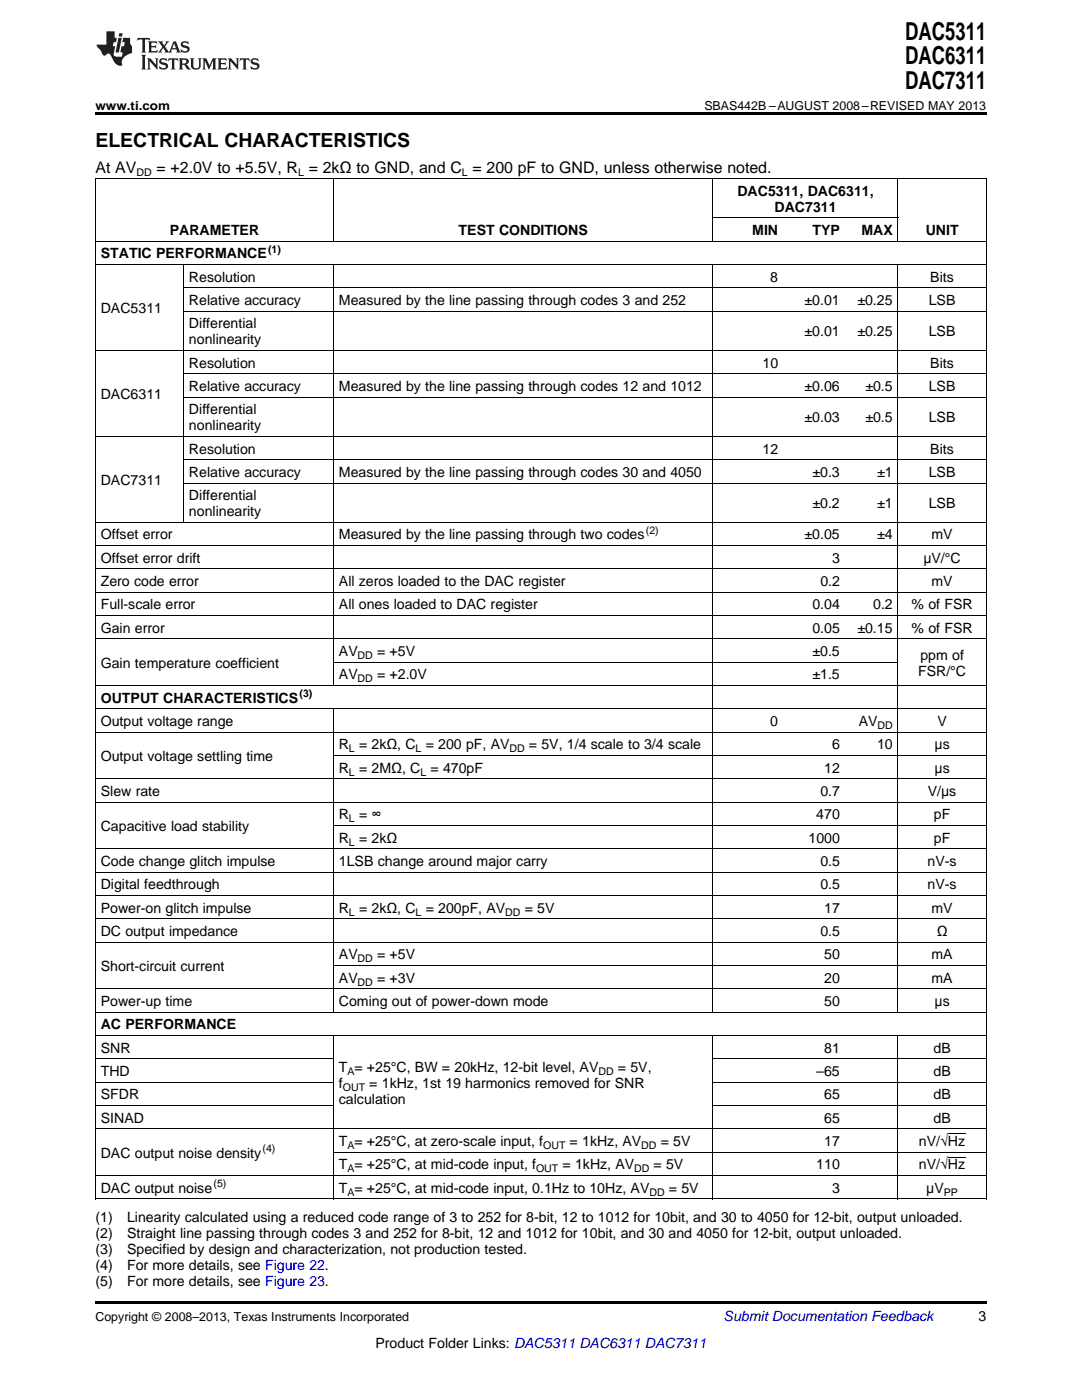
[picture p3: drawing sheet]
<svg xmlns="http://www.w3.org/2000/svg" width="216mm" height="279mm" viewBox="0 0 216 279" stroke-linecap="round" stroke-linejoin="round" font-family="sans-serif">
<defs><g id="words">
<g font-size="4.9">
<text x="180.6" y="7.9">DAC5311</text>
<text x="180.6" y="12.8">DAC6311</text>
<text x="180.6" y="17.8">DAC7311</text>
</g>
<text font-size="3.9" x="19" y="29.3">ELECTRICAL CHARACTERISTICS</text>
<g font-size="3.2">
<text x="19" y="34.4">At AV</text>
<text x="31.2" y="34.4">= +2.0V to +5.5V, R = 2kΩ to GND, and C = 200 pF to GND, unless otherwise noted.</text>
</g>
<g font-size="2.8">
<text x="147.1" y="39.1">DAC5311, DAC6311,</text>
<text x="33.9" y="46.9">PARAMETER</text>
<text x="91.5" y="46.9">TEST CONDITIONS</text>
<text x="150.1" y="46.9">MIN</text>
<text x="154.6" y="42.3">DAC7311</text>
<text x="162.1" y="46.9">TYP</text>
<text x="171.9" y="46.9">MAX</text>
<text x="184.7" y="46.9">UNIT</text>
<text x="20.1" y="51.6">STATIC PERFORMANCE</text>
<text x="37.7" y="56.2">Resolution</text>
<text x="153.7" y="56.2">8</text>
<text x="185.6" y="56.2">Bits</text>
<text x="20.1" y="62.5">DAC5311</text>
<text x="37.7" y="60.9">Relative accuracy</text>
<text x="37.7" y="65.5">Differential</text>
<text x="67.6" y="60.9">Measured by the line passing through codes 3 and 252</text>
<text x="160.5" y="60.9">±0.01</text>
<text x="171.1" y="60.9">±0.25</text>
<text x="185.3" y="60.9">LSB</text>
<text x="37.7" y="68.7">nonlinearity</text>
<text x="160.5" y="67.1">±0.01</text>
<text x="171.1" y="67.1">±0.25</text>
<text x="185.3" y="67.1">LSB</text>
<text x="37.7" y="73.4">Resolution</text>
<text x="152.2" y="73.4">10</text>
<text x="185.6" y="73.4">Bits</text>
<text x="20.1" y="79.6">DAC6311</text>
<text x="37.7" y="78">Relative accuracy</text>
<text x="37.7" y="82.7">Differential</text>
<text x="67.6" y="78">Measured by the line passing through codes 12 and 1012</text>
<text x="160.5" y="78">±0.06</text>
<text x="172.7" y="78">±0.5</text>
<text x="185.3" y="78">LSB</text>
<text x="37.7" y="85.9">nonlinearity</text>
<text x="160.5" y="84.3">±0.03</text>
<text x="172.7" y="84.3">±0.5</text>
<text x="185.3" y="84.3">LSB</text>
<text x="37.7" y="90.5">Resolution</text>
<text x="37.7" y="95.2">Relative accuracy</text>
<text x="67.6" y="95.2">Measured by the line passing through codes 30 and 4050</text>
<text x="152.2" y="90.5">12</text>
<text x="162.1" y="95.2">±0.3</text>
<text x="175" y="95.2">±1</text>
<text x="185.3" y="95.2">LSB</text>
<text x="185.6" y="90.5">Bits</text>
<text x="20.1" y="96.8">DAC7311</text>
<text x="37.7" y="99.8">Differential</text>
<text x="162.1" y="101.4">±0.2</text>
<text x="175" y="101.4">±1</text>
<text x="185.3" y="101.4">LSB</text>
<text x="20.1" y="107.7">Offset error</text>
<text x="37.7" y="103">nonlinearity</text>
<text x="67.6" y="107.7">Measured by the line passing through two codes</text>
<text x="160.5" y="107.7">±0.05</text>
<text x="175" y="107.7">±4</text>
<text x="185.9" y="107.7">mV</text>
<text x="20.1" y="112.3">Offset error drift</text>
<text x="166" y="112.3">3</text>
<text x="184.3" y="112.3">μV/°C</text>
<text x="20.1" y="117">Zero code error</text>
<text x="67.6" y="117">All zeros loaded to the DAC register</text>
<text x="163.7" y="117">0.2</text>
<text x="185.9" y="117">mV</text>
<text x="20.1" y="121.6">Full-scale error</text>
<text x="67.6" y="121.6">All ones loaded to DAC register</text>
<text x="162.1" y="121.6">0.04</text>
<text x="174.2" y="121.6">0.2</text>
<text x="181.9" y="121.6">% of FSR</text>
<text x="20.1" y="126.3">Gain error</text>
<text x="67.6" y="131">AV</text>
<text x="75.2" y="131">= +5V</text>
<text x="162.1" y="126.3">0.05</text>
<text x="162.1" y="131">±0.5</text>
<text x="171.1" y="126.3">±0.15</text>
<text x="181.9" y="126.3">% of FSR</text>
<text x="183.7" y="131.7">ppm of</text>
<text x="20.1" y="133.3">Gain temperature coefficient</text>
<text x="67.6" y="135.6">AV</text>
<text x="75.2" y="135.6">= +2.0V</text>
<text x="162.1" y="135.6">±1.5</text>
<text x="183.2" y="134.9">FSR/°C</text>
<text x="20.1" y="140.3">OUTPUT CHARACTERISTICS</text>
<text x="20.1" y="144.9">Output voltage range</text>
<text x="67.6" y="149.6">R</text>
<text x="71.6" y="149.6">= 2kΩ, C</text>
<text x="84.9" y="149.6">= 200 pF, AV</text>
<text x="105.5" y="149.6">= 5V, 1/4 scale to 3/4 scale</text>
<text x="153.7" y="144.9">0</text>
<text x="166" y="149.6">6</text>
<text x="171.3" y="144.9">AV</text>
<text x="175" y="149.6">10</text>
<text x="186.5" y="149.6">μs</text>
<text x="187" y="144.9">V</text>
<text x="20.1" y="151.9">Output voltage settling time</text>
<text x="67.6" y="154.2">R</text>
<text x="71.6" y="154.2">= 2MΩ, C</text>
<text x="85.9" y="154.2">= 470pF</text>
<text x="164.5" y="154.2">12</text>
<text x="186.5" y="154.2">μs</text>
<text x="20.1" y="158.9">Slew rate</text>
<text x="163.7" y="158.9">0.7</text>
<text x="185.1" y="158.9">V/μs</text>
<text x="20.1" y="165.9">Capacitive load stability</text>
<text x="67.6" y="163.5">R</text>
<text x="71.6" y="163.5">= ∞</text>
<text x="162.9" y="163.5">470</text>
<text x="186.3" y="163.5">pF</text>
<text x="20.1" y="172.9">Code change glitch impulse</text>
<text x="67.6" y="168.2">R</text>
<text x="67.6" y="172.9">1LSB change around major carry</text>
<text x="71.6" y="168.2">= 2kΩ</text>
<text x="161.3" y="168.2">1000</text>
<text x="163.7" y="172.9">0.5</text>
<text x="185.1" y="172.9">nV-s</text>
<text x="186.3" y="168.2">pF</text>
<text x="20.1" y="177.5">Digital feedthrough</text>
<text x="163.7" y="177.5">0.5</text>
<text x="185.1" y="177.5">nV-s</text>
<text x="20.1" y="182.2">Power-on glitch impulse</text>
<text x="67.6" y="182.2">R</text>
<text x="71.6" y="182.2">= 2kΩ, C</text>
<text x="84.9" y="182.2">= 200pF, AV</text>
<text x="104.7" y="182.2">= 5V</text>
<text x="164.5" y="182.2">17</text>
<text x="185.9" y="182.2">mV</text>
<text x="20.1" y="186.8">DC output impedance</text>
<text x="67.6" y="191.5">AV</text>
<text x="75.2" y="191.5">= +5V</text>
<text x="163.7" y="186.8">0.5</text>
<text x="164.5" y="191.5">50</text>
<text x="185.9" y="191.5">mA</text>
<text x="186.9" y="186.8">Ω</text>
<text x="20.1" y="193.8">Short-circuit current</text>
<text x="67.6" y="196.1">AV</text>
<text x="75.2" y="196.1">= +3V</text>
<text x="164.5" y="196.1">20</text>
<text x="185.9" y="196.1">mA</text>
<text x="20.1" y="200.8">Power-up time</text>
<text x="67.6" y="200.8">Coming out of power-down mode</text>
<text x="164.5" y="200.8">50</text>
<text x="186.5" y="200.8">μs</text>
<text x="20.1" y="205.5">AC PERFORMANCE</text>
<text x="20.1" y="210.1">SNR</text>
<text x="20.1" y="214.8">THD</text>
<text x="67.6" y="213.9">T = +25°C, BW = 20kHz, 12-bit level, AV</text>
<text x="123.3" y="213.9">= 5V,</text>
<text x="162.9" y="214.8">–65</text>
<text x="164.5" y="210.1">81</text>
<text x="186.3" y="210.1">dB</text>
<text x="186.3" y="214.8">dB</text>
<text x="20.1" y="219.4">SFDR</text>
<text x="67.6" y="217.1">f</text>
<text x="67.6" y="220.3">calculation</text>
<text x="73.7" y="217.1">= 1kHz, 1st 19 harmonics removed for SNR</text>
<text x="164.5" y="219.4">65</text>
<text x="186.3" y="219.4">dB</text>
<text x="20.1" y="224.1">SINAD</text>
<text x="164.5" y="224.1">65</text>
<text x="186.3" y="224.1">dB</text>
<text x="20.1" y="231.1">DAC output noise density</text>
<text x="67.6" y="228.7">T = +25°C, at zero-scale input, f</text>
<text x="67.6" y="233.4">T = +25°C, at mid-code input, f</text>
<text x="112.3" y="233.4">= 1kHz, AV</text>
<text x="113.7" y="228.7">= 1kHz, AV</text>
<text x="130.4" y="233.4">= 5V</text>
<text x="131.8" y="228.7">= 5V</text>
<text x="162.9" y="233.4">110</text>
<text x="164.5" y="228.7">17</text>
<text x="183.4" y="228.7">nV/√Hz</text>
<text x="183.4" y="233.4">nV/√Hz</text>
<text x="20.1" y="238.1">DAC output noise</text>
<text x="67.6" y="238.1">T = +25°C, at mid-code input, 0.1Hz to 10Hz, AV</text>
<text x="133.5" y="238.1">= 5V</text>
<text x="166" y="238.1">3</text>
<text x="184.8" y="238.1">μV</text>
<text x="19" y="243.9">(1)</text>
<text x="25.4" y="243.9">Linearity calculated using a reduced code range of 3 to 252 for 8-bit, 12 to 1012 for 10bit, and 30 to 4050 for 12-bit, output unloaded.</text>
<text x="19" y="247.1">(2)</text>
<text x="19" y="250.3">(3)</text>
<text x="25.4" y="247.1">Straight line passing through codes 3 and 252 for 8-bit, 12 and 1012 for 10bit, and 30 and 4050 for 12-bit, output unloaded.</text>
<text x="25.4" y="250.3">Specified by design and characterization, not production tested.</text>
<text x="19" y="253.4">(4)</text>
<text x="19" y="256.6">(5)</text>
<text x="25.4" y="253.4">For more details, see Figure 22.</text>
<text x="25.4" y="256.6">For more details, see Figure 23.</text>
<text x="195.3" y="263.6">3</text>
<text x="74.9" y="269">Product Folder Links: DAC5311 DAC6311 DAC7311</text>
</g>
<text font-size="2.8" fill="#0000c8" x="144.4" y="263.6">Submit Documentation Feedback</text>
<g font-size="2.5">
<text x="19" y="21.9">www.ti.com</text>
<text x="140.5" y="21.9">SBAS442B –AUGUST 2008–REVISED MAY 2013</text>
<text x="19" y="263.6">Copyright © 2008–2013, Texas Instruments Incorporated</text>
</g>
<g font-size="2.1">
<text x="27.2" y="35.1">DD</text>
<text x="59.5" y="35.1">L</text>
<text x="92.1" y="35.1">L</text>
<text x="53.5" y="50.4">(1)</text>
<text x="128.9" y="106.5">(2)</text>
<text x="71.4" y="131.5">DD</text>
<text x="71.4" y="136.2">DD</text>
<text x="59.8" y="139.1">(3)</text>
<text x="175.1" y="145.5">DD</text>
<text x="69.6" y="150.1">L</text>
<text x="69.6" y="154.8">L</text>
<text x="82.9" y="150.1">L</text>
<text x="83.9" y="154.8">L</text>
<text x="101.7" y="150.1">DD</text>
<text x="69.6" y="164.1">L</text>
<text x="69.6" y="168.8">L</text>
<text x="69.6" y="182.7">L</text>
<text x="82.9" y="182.7">L</text>
<text x="100.8" y="182.7">DD</text>
<text x="71.4" y="192.1">DD</text>
<text x="71.4" y="196.7">DD</text>
<text x="69.3" y="214.5">A</text>
<text x="119.4" y="214.5">DD</text>
<text x="68.4" y="217.7">OUT</text>
<text x="52.4" y="229.9">(4)</text>
<text x="69.3" y="229.3">A</text>
<text x="69.3" y="234">A</text>
<text x="107" y="234">OUT</text>
<text x="108.4" y="229.3">OUT</text>
<text x="126.5" y="234">DD</text>
<text x="128" y="229.3">DD</text>
<text x="42.6" y="236.9">(5)</text>
<text x="69.3" y="238.6">A</text>
<text x="129.6" y="238.6">DD</text>
<text x="188.3" y="238.6">PP</text>
</g>
</g></defs>
<path d="M19 22.5h177.8v.5h-177.8zM19 259.7h177.8v.5h-177.8z" fill="#000"/>
<g fill="none" stroke="#000" stroke-width=".2">
<path d="M19 35.6h177.8M19.1 35.7v203.6M66.5 35.7v12.5M142.2 35.7v12.5M179.2 35.7v12.5M196.8 35.7v203.6M19 52.8h177.8M19 48.1h177.8M36.6 52.8v51.5M36.7 57.4h160.1M66.5 52.8v84.1M142.2 52.8v149.3"/>
<path d="M142.3 43.5h36.9M179.2 52.8v149.3M19 69.9h177.8M36.7 79.3h160.1M36.7 74.6h160.1M36.7 62.1h160.1M19 87.1h177.8M36.7 96.4h160.1M36.7 91.7h160.1M19 118.2h177.8M19 113.5h177.8M19 108.9h177.8"/>
<path d="M19 104.2h177.8M19 136.8h177.8M19 127.5h177.8M19 122.9h177.8M66.6 132.2h112.6M19 155.5h177.8M19 146.1h177.8M19 141.5h177.8M66.5 141.5v60.6M66.6 150.8h130.2M19 178.7h177.8M19 174.1h177.8"/>
<path d="M19 169.4h177.8M19 160.1h177.8M66.6 164.8h130.2M19 197.4h177.8M19 188h177.8M19 183.4h177.8M66.6 192.7h130.2M19 216h47.6M19 211.3h47.6M19 206.7h177.8M19 202h177.8M66.5 206.7v32.6"/>
<path d="M142.2 206.7v32.6M142.3 216h54.5M142.3 211.3h54.5M179.2 206.7v32.6M19 239.3h177.8M19 234.6h177.8M19 225.3h177.8M19 220.6h47.6M66.6 230h130.2M142.3 220.6h54.5"/>
</g>
<g fill="#231f20">
<path d="M27.5 7.6l-.1 .5 .4-.2h.6v.1v2.1l-.2 .4h1l-.3-.4v-2.1l.1-.1h.5l.5 .2-.2-.5zM29.5 8.3l.2 .3v1.5l-.2 .4h1.8l.2-.6a1.04 1.04 0 0 1-1.3 .2v-.7h.6l.3 .2v-.6l-.3 .2h-.6v-.6l.8-.1 .4 .3-.2-.5zM31.5 8.3l.9 1.1-.9 1.1h.8l-.2-.2 .5-.7 .4 .7-.2 .2h1.5l-.1-.2 .1-.4h.9l.1 .4-.2 .2h1l-.3-.3-.7-1.9h-.5l-.9 2-.8-1 .9-1h-.8l.1 .3-.3 .5-.4-.6 .2-.2zM34.7 8.6l.4 1h-.7zM36.3 8.4a.63 .63 0 0 0-.2 .7 .63 .63 0 0 0 .6 .4l.6 .2 .1 .2a.75 .75 0 0 1-.7 .4 .75 .75 0 0 1-.6-.5l.1 .7 .1-.1a1.11 1.11 0 0 0 1.5-.6 1.13 1.13 0 0 0-1.2-.8l-.1-.4a1.04 1.04 0 0 1 1.2 .2l-.2-.5-.1 .1-.5-.2zM28.2 10.9l.2 .4v2.2l-.2 .4h1l-.3-.4v-2.2l.3-.4zM29.3 11.6l.3 .4v1.5l-.3 .4h.8l-.2-.4v-1.3l1.5 1.7v-1.9l.2-.4h-.7l.2 .4v.9l-1.1-1.3zM32 11.8a.62 .62 0 0 0-.2 .7 .62 .62 0 0 0 .6 .4l.6 .1 .1 .3a.76 .76 0 0 1-.7 .3 .76 .76 0 0 1-.6-.4l.1 .7 .1-.1a1.11 1.11 0 0 0 1.5-.6 1.13 1.13 0 0 0-1.2-.8l-.1-.4a1.04 1.04 0 0 1 1.2 .2l-.2-.6-.1 .1-.5-.1zM33.7 11.6l-.2 .6a.61 .61 0 0 1 .8-.3v1.6l-.2 .4h.9l-.2-.4v-1.6a.63 .63 0 0 1 .8 .3l-.2-.6zM35.6 11.6l.3 .4v1.5l-.3 .4h1l-.2-.2v-.8l.5 .2a.76 .76 0 0 0 1.2 .7l-1-1a.58 .58 0 0 0 .6-.5 .58 .58 0 0 0-.5-.6zM36.4 11.9h.1a.45 .45 0 0 1 .5 .1 .45 .45 0 0 1 .1 .5l-.7 .2zM37.9 11.6l.2 .2a2.17 2.17 0 0 0 .3 1.9 .99 .99 0 0 0 1.6-.6v-1.1l.2-.4h-.7l.2 .2a1.92 1.92 0 0 1-.2 1.8 .6 .6 0 0 1-.9-.5v-1.1l.2-.4zM40.4 11.6l.2 .4v1.5l-.2 .4h.7l-.2-.4v-1.4l.8 1.8 .8-1.8v1.4l-.2 .4h.9l-.2-.4v-1.5l.2-.4h-.8l-.6 1.5-.6-1.5zM43.4 11.6l.2 .4v1.5l-.2 .4h1.8l.2-.6a1.04 1.04 0 0 1-1.3 .1v-.6h.5l.4 .2v-.6l-.4 .2h-.5v-.7h.8l.3 .3-.1-.6zM45.5 11.6l.2 .4v1.5l-.2 .4h.7l-.2-.4v-1.3l1.5 1.7v-1.9l.2-.4h-.7l.2 .4v.9l-1.1-1.3zM47.9 11.6l-.1 .6a.61 .61 0 0 1 .8-.3v1.6l-.3 .4h1l-.3-.4 .1-1.6a.63 .63 0 0 1 .7 .3l-.1-.6zM50.2 11.8a.62 .62 0 0 0-.2 .7 .62 .62 0 0 0 .6 .4l.6 .1 .2 .3a.76 .76 0 0 1-.8 .3 .76 .76 0 0 1-.6-.4l.1 .7 .2-.1a1.11 1.11 0 0 0 1.5-.6 1.13 1.13 0 0 0-1.3-.8l-.1-.4a1.04 1.04 0 0 1 1.2 .2l-.1-.6-.2 .1-.5-.1z"/>
<path d="M21.2 6.3v2.6h-1.9l.1 .4 .7 .9a.91 .91 0 0 0 1 .8 .56 .56 0 0 1 .5-.3 .56 .56 0 0 1 .5 .3l.4 .8a1.53 1.53 0 0 0 1.9 1.2 1.54 1.54 0 0 1 1-2.1l.9-.3v-1.4a1.52 1.52 0 0 1-.3-1.6h-1.4l-.2 .8h.5l-.2 .8h-.4l-.2 1v.2l.4 .1-.2 .8a1.93 1.93 0 0 1-1.6-.3l.3-1.8h-.5l.2-.8h.4l.2-.8h-.4v-1.3zM23.6 7.6l-.6 2.9h.7l.6-2.9zM23.8 6.6l-.1 .7h.6l.2-.7z"/>
</g>
<path d="M189.2 230.9h3.4M189.2 226.3h3.4" fill="none" stroke="#000" stroke-width=".2"/>
<use href="#words"/>
</svg>
